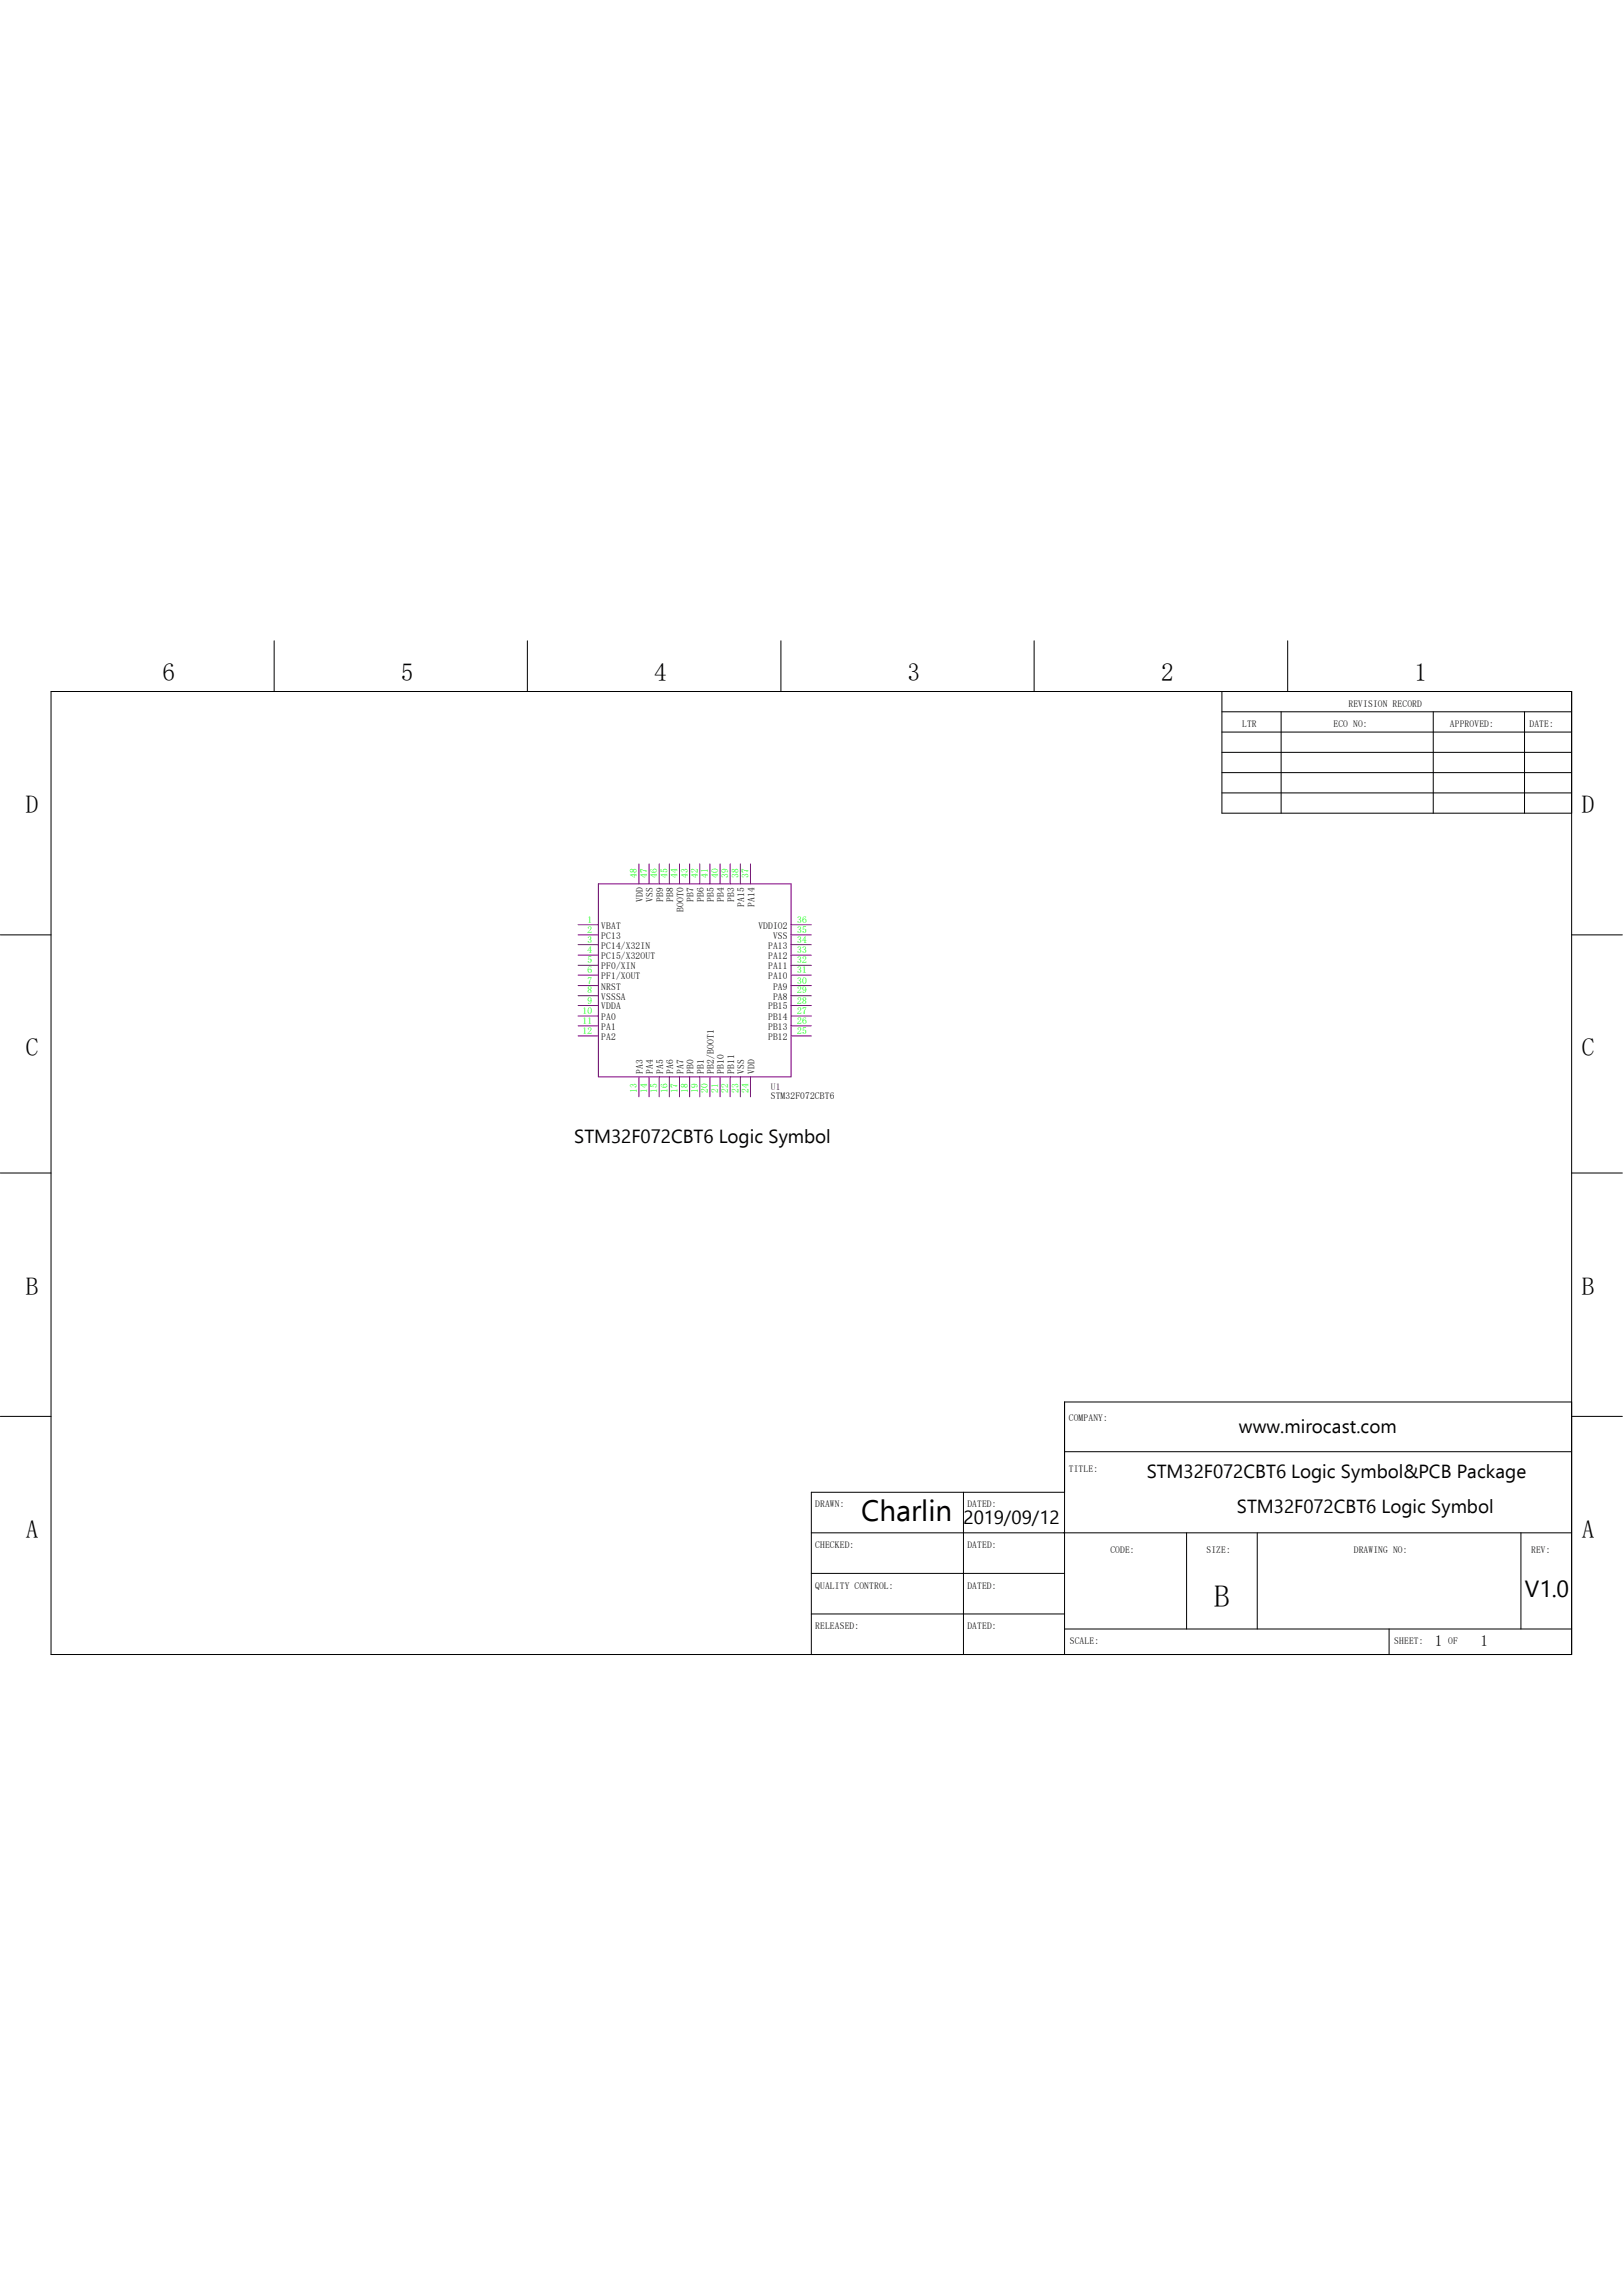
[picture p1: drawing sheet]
<svg xmlns="http://www.w3.org/2000/svg" width="210mm" height="297mm" viewBox="0 0 210 297" stroke-linecap="round" stroke-linejoin="round" font-family="sans-serif">
<defs><g id="words">
<text font-size="4" x="157.1" y="208">B</text>
<text font-size="3.8" x="111.4" y="196.9">Charlin</text>
<g font-size="3.3">
<text x="21" y="88.2">6</text>
<text x="51.9" y="88.2">5</text>
<text x="84.7" y="88.2">4</text>
<text x="117.4" y="88.2">3</text>
<text x="150.2" y="88.2">2</text>
<text x="183" y="88.2">1</text>
<text x="3.3" y="105.2">D</text>
<text x="204.7" y="105.2">D</text>
<text x="3.3" y="136.7">C</text>
<text x="204.7" y="136.7">C</text>
<text x="3.3" y="167.6">B</text>
<text x="204.7" y="167.6">B</text>
<text x="3.3" y="199">A</text>
<text x="204.7" y="199">A</text>
</g>
<text font-size="3" x="197.3" y="206.7">V1.0</text>
<g font-size="2.5">
<text x="74.3" y="147.9">STM32F072CBT6 Logic Symbol</text>
<text x="160.3" y="185.5">www.mirocast.com</text>
<text x="148.4" y="191.3">STM32F072CBT6 Logic Symbol&amp;PCB Package</text>
<text x="124.7" y="197.3">2019/09/12</text>
<text x="160.1" y="195.7">STM32F072CBT6 Logic Symbol</text>
</g>
<g font-size="2">
<text x="185.7" y="213">1</text>
<text x="191.6" y="213">1</text>
</g>
<g font-size="1.2">
<text x="160.7" y="94.1">LTR</text>
<text x="172.6" y="94.1">ECO NO:</text>
<text x="174.5" y="91.5">REVISION RECORD</text>
<text x="187.6" y="94.1">APPROVED:</text>
<text x="197.9" y="94.1">DATE:</text>
<text x="83.2" y="116.7" transform="rotate(-90 83.2 116.7)">VDD</text>
<text x="84.5" y="116.7" transform="rotate(-90 84.5 116.7)">VSS</text>
<text x="85.8" y="116.7" transform="rotate(-90 85.8 116.7)">PB9</text>
<text x="87.1" y="116.7" transform="rotate(-90 87.1 116.7)">PB8</text>
<text x="88.4" y="118" transform="rotate(-90 88.4 118)">BOOT0</text>
<text x="89.7" y="116.7" transform="rotate(-90 89.7 116.7)">PB7</text>
<text x="91.1" y="116.7" transform="rotate(-90 91.1 116.7)">PB6</text>
<text x="92.4" y="116.7" transform="rotate(-90 92.4 116.7)">PB5</text>
<text x="93.7" y="116.7" transform="rotate(-90 93.7 116.7)">PB4</text>
<text x="95" y="116.7" transform="rotate(-90 95 116.7)">PB3</text>
<text x="96.3" y="117.3" transform="rotate(-90 96.3 117.3)">PA15</text>
<text x="97.6" y="117.3" transform="rotate(-90 97.6 117.3)">PA14</text>
<text x="77.8" y="120.2">VBAT</text>
<text x="77.8" y="121.5">PC13</text>
<text x="77.8" y="122.8">PC14/X32IN</text>
<text x="77.8" y="124.1">PC15/X32OUT</text>
<text x="77.8" y="125.4">PF0/XIN</text>
<text x="98.1" y="120.2">VDDIO2</text>
<text x="99.4" y="125.4">PA11</text>
<text x="99.4" y="124.1">PA12</text>
<text x="99.4" y="122.8">PA13</text>
<text x="100" y="121.5">VSS</text>
<text x="77.8" y="126.7">PF1/XOUT</text>
<text x="77.8" y="128.1">NRST</text>
<text x="77.8" y="129.4">VSSSA</text>
<text x="77.8" y="130.6">VDDA</text>
<text x="77.8" y="132">PA0</text>
<text x="99.4" y="132">PB14</text>
<text x="99.4" y="130.6">PB15</text>
<text x="99.4" y="126.7">PA10</text>
<text x="100" y="129.4">PA8</text>
<text x="100" y="128.1">PA9</text>
<text x="77.8" y="133.3">PA1</text>
<text x="77.8" y="134.6">PA2</text>
<text x="99.4" y="134.6">PB12</text>
<text x="99.4" y="133.3">PB13</text>
<text x="83.2" y="138.9" transform="rotate(-90 83.2 138.9)">PA3</text>
<text x="84.5" y="138.9" transform="rotate(-90 84.5 138.9)">PA4</text>
<text x="85.8" y="138.9" transform="rotate(-90 85.8 138.9)">PA5</text>
<text x="87.1" y="138.9" transform="rotate(-90 87.1 138.9)">PA6</text>
<text x="88.4" y="138.9" transform="rotate(-90 88.4 138.9)">PA7</text>
<text x="89.7" y="138.9" transform="rotate(-90 89.7 138.9)">PB0</text>
<text x="91.1" y="138.9" transform="rotate(-90 91.1 138.9)">PB1</text>
<text x="92.4" y="138.9" transform="rotate(-90 92.4 138.9)">PB2/BOOT1</text>
<text x="93.7" y="138.9" transform="rotate(-90 93.7 138.9)">PB10</text>
<text x="95" y="138.9" transform="rotate(-90 95 138.9)">PB11</text>
<text x="96.3" y="138.9" transform="rotate(-90 96.3 138.9)">VSS</text>
<text x="97.6" y="138.9" transform="rotate(-90 97.6 138.9)">VDD</text>
<text x="99.7" y="142.2">STM32F072CBT6</text>
<text x="138.3" y="183.9">COMPANY:</text>
<text x="138.3" y="190.5">TITLE:</text>
<text x="105.5" y="195.1">DRAWN:</text>
<text x="125.2" y="195.1">DATED:</text>
<text x="105.5" y="200.3">CHECKED:</text>
<text x="125.2" y="200.3">DATED:</text>
<text x="143.7" y="201">CODE:</text>
<text x="156.1" y="201">SIZE:</text>
<text x="175.2" y="201">DRAWING NO:</text>
<text x="198.1" y="201">REV:</text>
<text x="105.5" y="205.6">QUALITY CONTROL:</text>
<text x="125.2" y="205.6">DATED:</text>
<text x="105.5" y="210.8">RELEASED:</text>
<text x="125.2" y="210.8">DATED:</text>
<text x="138.4" y="212.8">SCALE:</text>
<text x="180.4" y="212.8">SHEET:</text>
<text x="187.4" y="212.8">OF</text>
</g>
<g font-size="1.2" fill="#0f0">
<text x="82.4" y="113.6" transform="rotate(-90 82.4 113.6)">48</text>
<text x="83.7" y="113.6" transform="rotate(-90 83.7 113.6)">47</text>
<text x="85" y="113.6" transform="rotate(-90 85 113.6)">46</text>
<text x="86.4" y="113.6" transform="rotate(-90 86.4 113.6)">45</text>
<text x="87.7" y="113.6" transform="rotate(-90 87.7 113.6)">44</text>
<text x="89" y="113.6" transform="rotate(-90 89 113.6)">43</text>
<text x="90.3" y="113.6" transform="rotate(-90 90.3 113.6)">42</text>
<text x="91.6" y="113.6" transform="rotate(-90 91.6 113.6)">41</text>
<text x="92.9" y="113.6" transform="rotate(-90 92.9 113.6)">40</text>
<text x="94.2" y="113.6" transform="rotate(-90 94.2 113.6)">39</text>
<text x="95.5" y="113.6" transform="rotate(-90 95.5 113.6)">38</text>
<text x="96.9" y="113.6" transform="rotate(-90 96.9 113.6)">37</text>
<text x="76" y="119.4">1</text>
<text x="103.2" y="119.4">36</text>
<text x="76" y="120.7">2</text>
<text x="76" y="122">3</text>
<text x="76" y="123.4">4</text>
<text x="76" y="124.6">5</text>
<text x="76" y="125.9">6</text>
<text x="103.2" y="125.9">31</text>
<text x="103.2" y="124.6">32</text>
<text x="103.2" y="123.4">33</text>
<text x="103.2" y="122">34</text>
<text x="103.2" y="120.7">35</text>
<text x="75.4" y="131.2">10</text>
<text x="76" y="127.3">7</text>
<text x="76" y="128.6">8</text>
<text x="76" y="129.9">9</text>
<text x="103.2" y="131.2">27</text>
<text x="103.2" y="129.9">28</text>
<text x="103.2" y="128.6">29</text>
<text x="103.2" y="127.3">30</text>
<text x="75.4" y="132.5">11</text>
<text x="75.4" y="133.8">12</text>
<text x="103.2" y="133.8">25</text>
<text x="103.2" y="132.5">26</text>
<text x="82.4" y="141.4" transform="rotate(-90 82.4 141.4)">13</text>
<text x="83.7" y="141.4" transform="rotate(-90 83.7 141.4)">14</text>
<text x="85" y="141.4" transform="rotate(-90 85 141.4)">15</text>
<text x="86.4" y="141.4" transform="rotate(-90 86.4 141.4)">16</text>
<text x="87.7" y="141.4" transform="rotate(-90 87.7 141.4)">17</text>
<text x="89" y="141.4" transform="rotate(-90 89 141.4)">18</text>
<text x="90.3" y="141.4" transform="rotate(-90 90.3 141.4)">19</text>
<text x="91.6" y="141.4" transform="rotate(-90 91.6 141.4)">20</text>
<text x="92.9" y="141.4" transform="rotate(-90 92.9 141.4)">21</text>
<text x="94.2" y="141.4" transform="rotate(-90 94.2 141.4)">22</text>
<text x="95.5" y="141.4" transform="rotate(-90 95.5 141.4)">23</text>
<text x="96.9" y="141.4" transform="rotate(-90 96.9 141.4)">24</text>
</g>
<text font-size="1.2" fill="#000080" x="99.7" y="141.1">U1</text>
</g></defs>
<g fill="none" stroke="#800080" stroke-width=".13">
<path d="M74.8 119.7h2.6M77.4 114.4h25v25h-25zM82.7 111.8v2.6M84 111.8v2.6M85.3 111.8v2.6M86.6 111.8v2.6M87.9 111.8v2.6M89.2 111.8v2.6M90.6 111.8v2.6M91.9 111.8v2.6M93.2 111.8v2.6M94.5 111.8v2.6"/>
<path d="M95.8 111.8v2.6M97.1 111.8v2.6M102.4 119.7h2.6M74.8 121h2.6M74.8 122.3h2.6M74.8 123.6h2.6M74.8 124.9h2.6M74.8 126.2h2.6M74.8 127.6h2.6M74.8 128.9h2.6M74.8 130.1h2.6M74.8 131.5h2.6"/>
<path d="M74.8 132.8h2.6M74.8 134.1h2.6M82.7 139.4v2.5M84 139.4v2.5M85.3 139.4v2.5M86.6 139.4v2.5M87.9 139.4v2.5M89.2 139.4v2.5M90.6 139.4v2.5M91.9 139.4v2.5M93.2 139.4v2.5M94.5 139.4v2.5"/>
<path d="M95.8 139.4v2.5M97.1 139.4v2.5M102.4 121h2.6M102.4 122.3h2.6M102.4 123.6h2.6M102.4 124.9h2.6M102.4 126.2h2.6M102.4 127.6h2.6M102.4 128.9h2.6M102.4 130.1h2.6M102.4 131.5h2.6M102.4 132.8h2.6"/>
<path d="M102.4 134.1h2.6"/>
</g>
<g fill="none" stroke="#000" stroke-width=".13">
<path d="M6.6 89.5h196.8v124.6h-196.8zM35.5 82.9v6.6M68.2 82.9v6.6M101 82.9v6.6M133.8 82.9v6.6M158.1 92.1h45.3M158.1 94.7h45.3M158.1 100h45.3M158.1 89.5v15.7h45.3M158.1 97.4h45.3M165.8 92.1v13.1M166.6 82.9v6.6"/>
<path d="M185.5 92.1v13.1M197.3 92.1v13.1M158.1 102.6h45.3M0 121h6.6M203.4 121h6.5M0 151.8h6.6M203.4 151.8h6.5M0 183.3h6.6M105 198.4h98.4M124.7 193.1v21M137.8 187.9h65.6M137.8 193.1h-32.8v21"/>
<path d="M153.5 198.4v12.4M162.7 198.4v12.4M196.8 198.4v12.4M203.4 181.4h-65.6v32.7M203.4 183.3h6.5M105 203.6h32.8M105 208.9h32.8M137.8 210.8h65.6M179.7 210.8v3.3"/>
</g>
<use href="#words"/>
</svg>
